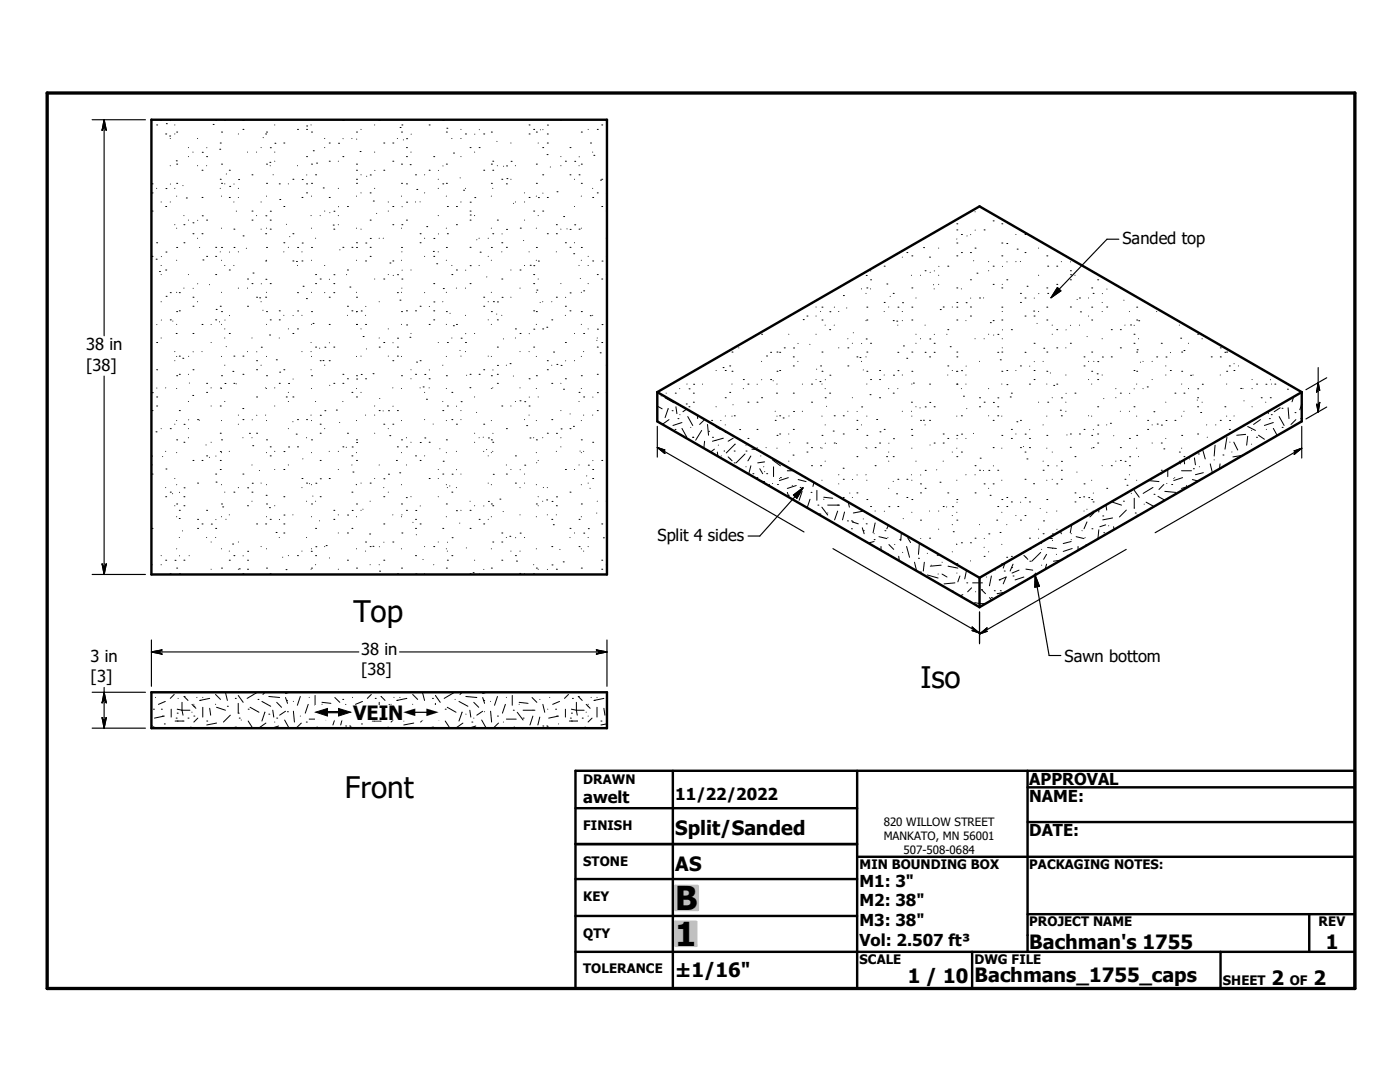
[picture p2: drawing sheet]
<svg xmlns="http://www.w3.org/2000/svg" width="279mm" height="216mm" viewBox="0 0 279 216" stroke-linecap="round" stroke-linejoin="round" font-family="sans-serif">
<defs><g id="words">
<g font-size="6.6">
<text x="134.7" y="181.6">B</text>
<text x="134.7" y="188.7">1</text>
</g>
<g font-size="5.9">
<text x="70.5" y="124.1">Top</text>
<text x="183.7" y="137.3">Iso</text>
<text x="68.8" y="159.3">Front</text>
</g>
<g font-size="3.9">
<text x="70.5" y="143.6">VEIN</text>
<text x="134.7" y="166.7">Split/Sanded</text>
<text x="134.7" y="173.7">AS</text>
<text x="205.4" y="189.4">Bachman's 1755</text>
<text x="264.6" y="189.3">1</text>
<text x="134.7" y="194.9">±1/16&quot;</text>
<text x="181.1" y="196.1">1 / 10</text>
<text x="194.5" y="196">Bachmans_1755_caps</text>
<text x="253.8" y="196.6">2</text>
<text x="262.1" y="196.6">2</text>
</g>
<g font-size="3.3">
<text x="224" y="48.7">Sanded top</text>
<text x="17.2" y="69.9">38 in</text>
<text x="17.2" y="74">[38]</text>
<text x="131.2" y="107.9">Split 4 sides</text>
<text x="72.1" y="130.8">38 in</text>
<text x="212.5" y="132">Sawn bottom</text>
<text x="18.1" y="132.1">3 in</text>
<text x="18.1" y="136.1">[3]</text>
<text x="72.1" y="134.7">[38]</text>
<text x="116.4" y="160.2">awelt</text>
<text x="134.7" y="159.7">11/22/2022</text>
<text x="205.4" y="156.7">APPROVAL</text>
<text x="205.4" y="159.9">NAME:</text>
<text x="205.4" y="166.9">DATE:</text>
<text x="171.5" y="176.9">M1: 3&quot;</text>
<text x="171.5" y="180.8">M2: 38&quot;</text>
<text x="171.5" y="184.8">M3: 38&quot;</text>
<text x="171.5" y="188.7">Vol: 2.507 ft³</text>
</g>
<g font-size="3.1">
<text x="63" y="143.6">#</text>
<text x="80.5" y="143.6">#</text>
</g>
<g font-size="2.6">
<text x="116.4" y="156.4">DRAWN</text>
<text x="116.4" y="165.6">FINISH</text>
<text x="116.4" y="172.8">STONE</text>
<text x="171.5" y="173.4">MIN BOUNDING BOX</text>
<text x="205.4" y="173.4">PACKAGING NOTES:</text>
<text x="116.4" y="179.9">KEY</text>
<text x="205.4" y="184.8">PROJECT NAME</text>
<text x="263.1" y="184.8">REV</text>
<text x="116.4" y="187.1">QTY</text>
<text x="116.4" y="194.2">TOLERANCE</text>
<text x="171.5" y="192.4">SCALE</text>
<text x="194.5" y="192.4">DWG FILE</text>
<text x="244.1" y="196.6">SHEET</text>
<text x="257.4" y="196.6">OF</text>
</g>
<g font-size="2.3">
<text x="176.4" y="164.8">820 WILLOW STREET</text>
<text x="176.4" y="167.6">MANKATO, MN 56001</text>
<text x="180.3" y="170.3">507-508-0684</text>
</g>
</g></defs>
<g fill="none" stroke="#000" stroke-width=".48">
<path d="M30.2 23.9h90.9v90.7h-90.9zM131.2 78.2v5.9l64.3 37.1M131.2 78.2l64.3 37.1M131.2 78.2l64.3-37 64.3 37M259.8 78.2v5.9l-64.3 37.1M259.8 78.2l-64.3 37.1M195.5 115.3v5.9M30.2 138.1h90.9v7.2h-90.9zM114.8 153.8h155.6v43.4h-155.6zM134.3 153.8v43.4M171.1 153.8v43.4M205.1 157.1h65.3"/>
<path d="M205.1 153.8v36.1M114.8 175.4h56.3M114.8 161.3h56.3M114.8 168.4h56.3M171.1 171h99.3M205.1 164h65.3M114.8 182.8h56.3M114.8 189.9h155.6M194 189.9v7.3M205.1 182.4h65.3M243.6 189.9v7.3M261.3 182.4v7.5"/>
</g>
<g fill="none" stroke="#000" stroke-width=".2">
<path d="M30.3 38.5h.1M30.3 36.7h.1M31.3 24.9h.1M31.3 37.6h.1M32.2 24h.1M33.1 26.7h.1M33.1 37.6h.1M33.2 24.7h.1M33.9 27.1h.1M34 27.6h.1M34 33.1h.1M34 24v.1"/>
<path d="M34 36.7h.1M34.9 24.9h.1M34.9 26.7h.1M34.9 37.6h.1M35.2 32.1h.1M35.3 36.6h.1M35.3 32.8h.1M35.3 26.4h.1M35.3 39.1h.1M36.5 37h.1M37.2 39.5h.1M37.6 29.5h.1"/>
<path d="M37.6 31.3h.1M38.5 30.3v.1M39.4 27.6h.1M39.4 33.1h.1M40.3 39.4h.1M40.3 34h.1M40.4 30.4h.1M41.2 31.3h.1M41.2 33.1h.1M41.3 29.5h.1M42.5 24.8h.1M43 24h.1"/>
<path d="M43.9 29.8h.1M44 35.8h.1M44 28.5h.1M44 37.6h.1M44.2 36.6h.1M44.2 32.8h.1M44.2 26.4h.1M44.2 39.1h.1M44.8 36.7h.1M44.8 24h.1M45.2 34.7h.1M45.8 34h.1"/>
<path d="M45.8 39.4h.1M45.8 37.2h.1M46.7 36.7h.1M47.6 39.4h.1M47.6 26.7h.1M47.6 37.6h.1M47.6 35.8h.1M48.5 25.8h.1M48.5 24h.1M49.4 30.3v.1M50.3 34.9h.1M51.2 30.3v.1"/>
<path d="M52.1 29.5h.1M52.5 27.4v.1M53 26.7h.1M53.2 36.6h.1M53.2 32.8h.1M53.2 26.4h.1M53.2 39.1h.1M53.9 32.4h.1M53.9 33.1h.1M54 29.5h.1M54.5 34.9h.1M54.8 24.9h.1"/>
<path d="M54.8 32.2h.1M54.8 30.3v.1M54.9 28.6h.1M55.7 36.7h.1M55.8 39.8h.1M56.6 28.5h.1M57.5 36.7h.1M58.5 35.8h.1M59.4 25.8h.1M59.4 33.1h.1M60.3 39.4h.1M60.3 35.8h.1"/>
<path d="M61.2 31.3h.1M61.2 38.5h.1M61.2 25.8h.1M61.2 36.7h.1M61.2 25.1h.1M61.2 34.9h.1M62.1 24.9h.1M62.2 36.6h.1M62.2 32.8h.1M62.2 26.4h.1M62.2 39.1h.1M62.5 30.1h.1"/>
<path d="M63 34.9h.1M63.2 32.5h.1M64.5 37.5h.1M64.8 29.5h.1M64.8 27.6h.1M65.7 28.5h.1M65.7 39.4h.1M65.7 32.2h.1M67.5 32.2h.1M67.5 37.6h.1M67.6 28.6h.1M68.4 24h.1"/>
<path d="M68.4 31.3h.1M68.5 27.7h.1M70.2 27.6h.1M71.1 35.8h.1M71.1 34h.1M71.1 36.6h.1M71.1 32.8h.1M71.1 26.4h.1M71.1 39.1h.1M71.2 27.7v.1M71.9 30.2h.1M72 34.9h.1"/>
<path d="M72 38.5h.1M72 25.8h.1M73.2 35.2h.1M73.9 38.5h.1M73.9 34.9h.1M74.8 24.9h.1M74.8 30.3v.1M74.8 37.6h.1M74.8 34h.1M75.7 24h.1M76.6 28.5h.1M76.6 34h.1"/>
<path d="M78.4 28.5h.1M78.4 32.2h.1M79.3 27.6h.1M79.8 25.4h.1M80.1 36.6h.1M80.1 32.8h.1M80.1 26.4h.1M80.1 39.1h.1M80.2 24.9h.1M80.5 27.9h.1M81.1 36.7h.1M81.1 31.3h.1"/>
<path d="M81.1 29.5h.1M81.1 27.7h.1M81.9 32.9h.1M82 30.3v.1M82.1 26.8h.1M82.9 34.9h.1M83.2 37.8h.1M84.7 34.9h.1M84.7 38.5h.1M85.6 34h.1M85.6 24.9h.1M86.6 31.3h.1"/>
<path d="M87.5 35.8h.1M87.5 37.6h.1M87.5 34h.1M88.4 36.7h.1M88.4 24h.1M88.4 33.1h.1M89.1 36.6h.1M89.1 32.8h.1M89.1 26.4h.1M89.1 39.1h.1M89.2 25.6h.1M90.2 27.6h.1"/>
<path d="M90.5 30.5h.1M91.8 35.5h.1M92 31.3h.1M92 25.8h.1M92 27.6h.1M92.5 38h.1M92.9 26.7h.1M92.9 37.6h.1M93.8 29.5h.1M94.7 30.3v.1M94.8 39.4h.1M94.8 26.8h.1"/>
<path d="M95.6 29.5h.1M95.6 25.9h.1M96.5 34h.1M96.5 26.7h.1M98.1 36.6h.1M98.1 32.8h.1M98.1 26.4h.1M98.1 39.1h.1M98.3 34h.1M98.3 32.2h.1M98.3 37.6h.1M99.2 28.2h.1"/>
<path d="M99.3 33.1h.1M100.1 35.8h.1M100.5 33.2h.1M101.1 36.7h.1M101.1 33.1h.1M101.2 35.6h.1M102 28.5h.1M102 35.8h.1M102 32.2h.1M102.9 33.1h.1M104.7 38.5h.1M105.6 39.4h.1"/>
<path d="M105.6 26.7h.1M105.6 24.9h.1M106.5 25.8h.1M107 36.6h.1M107 32.8h.1M107 26.4h.1M107 39.1h.1M107.4 28.5h.1M107.4 39.4h.1M107.9 25.9h.1M108.3 34.9h.1M108.3 29.5h.1"/>
<path d="M108.3 38.5h.1M108.3 25.9h.1M109.2 30.8h.1M109.2 28.5h.1M109.2 39.4h.1M109.2 26.7h.1M109.3 25h.1M109.8 33.3h.1M111.2 38.3h.1M111.9 31.3h.1M111.9 24h.1M111.9 33.1h.1"/>
<path d="M112.8 32.2h.1M113.8 29.5h.1M113.8 34.9h.1M114.6 35.8h.1M114.7 32.2h.1M115.6 34.9h.1M115.6 33.1h.1M115.6 31.3h.1M116 36.6h.1M116 32.8h.1M116 26.4h.1M116 39.1h.1"/>
<path d="M117.4 25.8h.1M117.9 28.5h.1M118.3 39.4h.1M118.3 30.3v.1M118.3 37.6h.1M118.5 31h.1M119.2 38.5h.1M119.2 25.8h.1M119.8 35.9h.1M120.1 24.9h.1M120.1 35.8h.1M121 38.5h.1"/>
<path d="M30.3 51.2h.1M30.3 42.1h.1M31.2 51.7h.1M31.3 48.4h.1M31.8 54.2h.1M32.2 54.8h.1M32.2 53h.1M32.2 40.3h.1M32.2 51.2h.1M33.1 53.9h.1M33.1 41.2h.1M33.1 50.3h.1"/>
<path d="M33.1 59.1h.1M34 58.4h.1M34 40.3h.1M34.9 44.8h.1M35.3 49.4h.1M35.3 45.5h.1M35.3 51.9h.1M35.3 58.3h.1M35.8 58.4h.1M36.7 44.8h.1M36.7 48.4h.1M36.7 43h.1"/>
<path d="M36.7 57.5h.1M37.6 54.8h.1M37.6 43.9h.1M38.5 59.3h.1M38.5 46.6h.1M38.5 44.5h.1M38.5 57.5h.1M39.4 47.5v.1M39.5 43.9v.1M39.5 56.6h.1M39.8 49.4h.1M40.3 46.6h.1"/>
<path d="M40.4 43.1h.1M40.5 51.9h.1M41.2 51.2h.1M41.2 43.9h.1M41.8 56.8h.1M43 51.2h.1M43 49.4h.1M43 54.8h.1M44 50.2v.1M44.2 49.4h.1M44.2 45.5h.1M44.2 51.9h.1"/>
<path d="M44.2 58.3h.1M44.9 53h-.1M45.8 53.9h.1M45.8 50.3h.1M46.7 45.7h.1M46.7 40.3h.1M46.7 53h.1M46.7 49.4h.1M47.2 42.1h.1M47.6 57.5h.1M47.6 50.2v.1M48.5 47.1h.1"/>
<path d="M49.2 49.5v.1M49.4 55.7h.1M49.4 57.5h.1M50.3 56.6h.1M50.3 43.9h.1M50.3 42.1h.1M50.5 54.5h.1M51.2 59.3h.1M51.2 43h.1M51.8 59.4h.1M52.1 45.7h.1M52.1 40.3h.1"/>
<path d="M52.1 56.6h.1M53 52.1h.1M53 59.3h.1M53 46.6h.1M53.1 55.7h.1M53.1 43.1h.1M53.2 49.4h.1M53.2 45.5h.1M53.2 51.9h.1M53.2 58.3h.1M53.9 45.7h.1M53.9 56.6h.1"/>
<path d="M53.9 43.9h.1M54 42.1h.1M56.6 48.4h.1M56.6 41.2h.1M56.6 50.2v.1M57.2 44.8h.1M57.5 49.4h.1M57.8 47.2h.1M58.5 46.6h.1M58.5 52.1h.1M59.2 52.2h.1M59.4 58.4h.1"/>
<path d="M59.4 53h.1M59.4 49.4h.1M60.3 52.1h.1M60.3 50.2v.1M60.3 48.5h.1M60.5 57.1h.1M61.2 59.6h.1M62.1 43h.1M62.2 49.4h.1M62.2 45.5h.1M62.2 51.9h.1M62.2 58.3h.1"/>
<path d="M63 56.6h.1M63 54.8h.1M63 47.5v.1M63.9 55.7h.1M63.9 43h.1M64.8 42.1h.1M64.8 58.4h.1M64.8 53h.1M65.7 59.3h.1M65.7 55.7h.1M65.8 42.4h.1M66.5 44.9h.1"/>
<path d="M66.6 58.4h.1M66.6 45.7h.1M66.6 56.6h.1M66.6 54.8h.1M66.6 42.1h.1M67.5 44.8h.1M67.5 43h.1M67.6 41.2v.1M67.8 49.8v.1M68.4 49.4h.1M69.2 54.8h.1M69.3 53.9h.1"/>
<path d="M69.3 41.2h.1M69.8 57.3h.1M70.2 49.4h.1M71.1 48.4h.1M71.1 59.3h.1M71.1 49.4h.1M71.1 45.5h.1M71.1 51.9h.1M71.1 58.3h.1M72 45.7h.1M73 52.1h.1M73 48.5h.1"/>
<path d="M73.9 43.9h.1M73.9 51.2h.1M73.9 49.4h.1M73.9 47.6h.1M74.5 40.1h.1M74.8 55.7h.1M75.2 42.6h.1M75.7 47.5v.1M76.5 47.5v.1M76.6 55.7h.1M77.5 54.8h.1M77.5 42.1h.1"/>
<path d="M77.5 40.3h.1M77.8 52.5h.1M78.4 41.2h.1M78.4 52.1h.1M78.4 44.8h.1M78.5 54.9v.1M79.3 58.4h.1M79.3 54.8h.1M79.8 59.9h.1M80.1 49.4h.1M80.1 45.5h.1M80.1 51.9h.1"/>
<path d="M80.1 58.3h.1M80.2 44.8h.1M80.2 55.7h.1M80.2 50.2v.1M80.2 57.5h.1M80.3 41.2v.1M80.3 53.9h.1M81.1 43.9h.1M81.1 40.3h.1M82 53.9h.1M82.9 40.3h.1M83.8 48.4h.1"/>
<path d="M83.8 46.6h.1M83.8 40.3h.1M84.7 51.2h.1M84.7 58.4h.1M84.8 47.5l-.1 .1M85.2 45.2h.1M86.5 50.2h.1M86.6 56.6h.1M86.6 51.2h.1M86.6 47.6h.1M87.1 52.6h.1M87.5 43h.1"/>
<path d="M87.5 50.2v.1M87.5 46.7h.1M88.5 57.6h.1M89.1 49.4h.1M89.1 45.5h.1M89.1 51.9h.1M89.1 58.3h.1M89.3 41.2h.1M89.3 46.6h.1M90.2 54.8h.1M90.2 53h.1M91.1 53.9h.1"/>
<path d="M91.1 41.2h.1M91.1 44.8h.1M91.1 57.5h.1M92 40.3h.1M92.9 57.5h.1M92.9 53.9h.1M93.8 49.4h.1M93.8 56.6h.1M93.8 43.9h.1M93.8 42.1h.1M93.8 53h.1M93.8 40.3h.1"/>
<path d="M93.8 42.9h.1M94.7 43h.1M95.2 47.8v.1M95.6 47.5v.1M95.6 53h.1M95.8 50.3h.1M96.5 59.3h.1M97.1 55.2v.1M97.4 51.2h.1M97.4 47.5v.1M98.1 49.4h.1M98.1 45.5h.1"/>
<path d="M98.1 51.9h.1M98.1 58.3h.1M98.3 46.6h.1M99.3 43.9h.1M100.1 55.7h.1M100.1 48.4h.1M100.1 50.2v.1M100.2 59.3h.1M100.2 46.7h.1M101.1 49.4h.1M101.1 45.8h.1M102 53.9h.1"/>
<path d="M102 59.3h.1M102.5 40.6h.1M102.9 40.3h.1M103.8 53.9h.1M103.8 57.5h.1M103.8 45.5h.1M104.5 48h.1M104.7 43.9h.1M104.7 53h.1M104.7 40.3h.1M105.6 50.2v.1M105.8 52.9h.1"/>
<path d="M106.5 56.6h.1M106.5 54.8h.1M106.5 42.1h.1M106.5 53h.1M107 49.4h.1M107 45.5h.1M107 51.9h.1M107 58.3h.1M107.1 57.9h.1M107.4 55.7h.1M107.4 43h.1M107.4 52.1h.1"/>
<path d="M108.3 42.1h.1M109.2 46.6h.1M111 59.3h.1M111 46.6h.1M111 44.8h.1M111 50.2v.1M111.9 45.7h.1M111.9 56.6h.1M112.5 43.2h.1M112.8 48.4h.1M112.9 59.3h.1M113.1 45.7h.1"/>
<path d="M113.8 49.4h.1M113.8 58.4h.1M113.8 45.8h.1M114.5 50.6h.1M114.6 41.2h.1M114.6 48.4h.1M114.7 44.9h.1M115.6 45.7h.1M115.6 53h.1M115.8 55.5v.1M116 49.4h.1M116 45.5h.1"/>
<path d="M116 51.9h.1M116 58.3h.1M116.5 58h.1M117.4 56.6h.1M117.4 51.2h.1M117.4 53h.1M118.3 52.1h.1M119.2 54.8h.1M120.1 55.7h.1M120.1 41.2h.1M120.1 52.1h.1M121 54.8h.1"/>
<path d="M121 42.1h.1M121 47.5v.1M121 51.2h.1M168.3 59h.1M170.1 55.8h.1M171.9 57.6v.1M172.8 58.5h.1M172.9 55h.1M173 57.5h.1M173.7 55.8h.1M173.7 57.6v.1M173.8 54.1h.1"/>
<path d="M176.5 53.1h.1M177 56.7h.1M177.7 59.1v.1M178.3 58.5h.1M180.1 51.3h.1M181 50.4h.1M181.9 54.9h.1M182 57.5h.1M182 51.1h.1M182.8 59.5h.1M183.7 54.9h.1M184.3 49.4h.1"/>
<path d="M184.6 54h.1M185.5 51.3h.1M185.6 54.3v.1M186.3 56.8h.1M186.4 57.6v.1M186.5 54.1h.1M187.3 49.5h.1M187.3 56.7h.1M187.3 54.9h.1M187.4 53.1v.1M189.2 53.1h.1M191 45.9h.1"/>
<path d="M191 57.5h.1M191 51.1h.1M191 48.5h.1M191 44.7h.1M191 47.7h.1M191.9 46.8h.1M191.9 50.4h.1M191.9 57.6v.1M193 47.1h.1M193.7 55.8h.1M193.7 50.4h.1M193.7 59.5h.1"/>
<path d="M193.7 46.8h.1M194.3 52h.1M194.6 49.5h.1M194.6 42.2v.1M194.6 45.9h.1M195 54.5h.1M195.5 59.5h.1M196.3 59.4v.1M196.4 45.9h.1M197.3 54h.1M197.3 52.2h.1M198.2 53.1h.1"/>
<path d="M198.2 56.7h.1M198.2 44.1h.1M199.9 57.5h.1M199.9 51.1h.1M199.9 48.5h.1M199.9 44.7h.1M200 56.7h.1M200.1 53.1v.1M200.9 48.6h.1M200.9 55.8h.1M201 52.2h.1M201.7 44.8h.1"/>
<path d="M202.7 46.8h.1M202.8 52.2h-.1M203 49.7h.1M203.6 58.5h.1M203.6 52.2h.1M204.6 59.5h.1M204.6 46.8h.1M204.6 50.4h.1M205 57.1h.1M206.4 59.5h.1M207.3 49.5h.1M207.3 54.9h.1"/>
<path d="M207.3 58.6h.1M208.2 48.6h.1M208.9 57.5h.1M208.9 51.1h.1M209.1 53.1h.1M209.1 58.5h.1M210.9 53.1h.1M210.9 56.7h.1M211.8 52.2h.1M213.6 55.8h.1M213.6 54h.1M213.6 54.8h.1"/>
<path d="M213.6 52.2h.1M214.5 54.9h.1M215 59.7v.1M215.4 59.5h.1M217.2 59.5h.1M217.9 57.5h.1M218.1 58.5h.1M219.1 55.8h.1M220 58.6h.1M220.9 57.7h.1M223.6 57.4h.1M224.3 59.9h.1"/>
<path d="M30.4 78.3h.1M31.3 73.8h.1M31.3 68.3h.1M31.3 79.2h.1M31.3 64.8h.1M31.3 77.4h.1M32.2 60.2h.1M32.2 67.4v.1M32.2 63.9h.1M33.1 77.4h.1M34 63.8h.1M34.5 64.1h.1"/>
<path d="M34.9 72h.1M34.9 70.1v.1M35.2 66.5h.1M35.3 75h.1M35.3 62.2h.1M35.3 64.7h.1M35.3 71.1h.1M35.3 77.5h.1M35.8 71.1h.1M35.8 74.7h.1M35.8 62h.1M36.5 71.5h.1"/>
<path d="M37.6 74.7h.1M37.6 71.1h.1M37.8 76.4h.1M38.5 78.9h.1M38.5 66.5h.1M38.5 73.8h.1M38.5 61.1h.1M38.5 70.2h.1M39.4 60.2h.1M40.3 64.7h.1M40.3 70.1v.1M41.2 78.3h.1"/>
<path d="M41.2 76.5h.1M42.1 64.7h.1M42.1 68.3h.1M42.1 77.4h.1M43 63.8h.1M43.1 61.7h.1M43.8 64.2h.1M44 61.1h.1M44 77.4h.1M44.2 75h.1M44.2 62.2h.1M44.2 64.7h.1"/>
<path d="M44.2 71.1h.1M44.2 77.5h.1M44.8 65.6h.1M44.9 72.9h-.1M44.9 67.4l-.1 .1M44.9 76.5h.1M44.9 63.9h.1M45.2 69.2h.1M45.8 66.5h.1M45.8 63h.1M46.5 74.1h.1M46.7 71.1h.1"/>
<path d="M46.7 76.5h.1M47.1 76.6h.1M48.5 71.1h.1M48.5 74.7h.1M49.4 61.1h.1M49.4 70.1v.1M50.3 67.4v.1M51.2 79.2h.1M51.2 73.8h.1M51.2 72h.1M51.2 70.2h.1M52.1 72.9h.1"/>
<path d="M52.1 60.2h.1M52.1 69.3h.1M52.5 61.9h.1M53 77.4h.1M53.2 75h.1M53.2 62.2h.1M53.2 64.7h.1M53.2 71.1h.1M53.2 77.5h.1M53.8 66.8h.1M53.9 63.8h.1M54.8 77.4h.1"/>
<path d="M55.1 71.8h.1M55.7 76.5h.1M55.7 63.8h.1M55.7 62h.1M55.7 67.4v.1M55.8 74.3h.1M56.6 73.8h.1M56.6 62.9h.1M57.1 79.2h.1M57.5 65.6h.1M57.5 78.3h.1M57.6 76.5h.1"/>
<path d="M58.5 79.2h.1M58.5 66.5h.1M58.5 75.6h.1M58.5 63h.1M59.4 65.6h.1M59.4 62.1h.1M60.3 62.9h.1M60.3 70.1v.1M62.1 73.8h.1M62.1 68.3h.1M62.1 70.1v.1M62.2 75h.1"/>
<path d="M62.2 62.2h.1M62.2 64.7h.1M62.2 71.1h.1M62.2 77.5h.1M62.5 64.5h.1M63 69.3h.1M63.8 69.5h.1M63.9 72h.1M64.5 72h.1M64.8 72.9h.1M64.8 69.3h.1M65.7 64.7h.1"/>
<path d="M65.7 72h.1M65.7 68.4h.1M65.8 76.9h.1M66.6 76.5h.1M66.6 69.3h.1M68.4 76.5h.1M68.4 74.7h.1M69.3 75.6h.1M69.3 61.1h.1M69.3 62.9h.1M70.2 62h.1M70.2 78.3h.1"/>
<path d="M71.1 79.2h.1M71.1 64.7h.1M71.1 75h.1M71.1 62.2h.1M71.1 71.1h.1M71.1 77.5h.1M71.2 75.6h.1M72 65.6h.1M72 71.1h.1M72 78.3h.1M72.1 74.7h.1M72.1 62.1h.1"/>
<path d="M72.5 67.2h.1M73 64.7h.1M73 75.6h.1M73 62.9h.1M73 61.1v.1M73.1 69.6h.1M74.5 74.6h.1M75.7 69.3h.1M75.7 60.2h.1M75.7 67.4v.1M75.8 79.5h.1M76.6 68.3h.1"/>
<path d="M77.5 65.6h.1M77.5 71.1h.1M78.4 72h.1M78.4 77.4h.1M78.4 68.4h.1M79.3 71.1h.1M79.3 69.3h.1M79.3 67.5h.1M80.1 75h.1M80.1 62.2h.1M80.1 64.7h.1M80.1 71.1h.1"/>
<path d="M80.1 77.5h.1M81.1 62h.1M81.1 64.8h.1M81.8 67.3h.1M82 75.6h.1M82 66.5h.1M82 73.8h.1M82.9 74.7h.1M82.9 62h.1M83.1 72.3h.1M83.8 61.1h.1M83.8 72h.1"/>
<path d="M83.8 77.4h.1M84.5 77.2h.1M84.7 78.3h.1M84.8 74.7h.1M85.1 79.7h.1M85.6 64.7h.1M85.6 75.6h.1M85.6 77.4h.1M85.7 73.8h.1M85.7 61.1v.1M86.6 63.8h.1M86.6 62h.1"/>
<path d="M86.6 60.2h.1M87.5 68.3h.1M88.4 60.2h.1M88.4 72.9h.1M89.1 75h.1M89.1 62.2h.1M89.1 64.7h.1M89.1 71.1h.1M89.1 77.5h.1M89.3 68.3h.1M89.8 62.5h.1M90.2 78.3h.1"/>
<path d="M90.2 67.4v.1M90.5 65h.1M91.1 64.7h.1M91.8 69.9h.1M92 71.1h.1M92 67.5h.1M92.9 68.3h.1M92.9 62.9h.1M92.9 70.1v.1M92.9 66.6h.1M93.1 74.9h.1M93.8 77.4h.1"/>
<path d="M93.8 74.7h.1M94.7 66.5h.1M94.7 79.2h.1M95.6 74.7h.1M96.5 73.8h.1M96.5 61.1h.1M97.4 71.1h.1M97.4 63.8h.1M97.4 60.2h.1M98.1 75h.1M98.1 62.2h.1M98.1 64.7h.1"/>
<path d="M98.1 71.1h.1M98.1 77.5h.1M98.3 77.4h.1M98.4 73.8h.1M98.5 60.2h.1M99.1 62.7h.1M99.3 69.3h.1M99.3 76.5h.1M99.3 63.8h.1M99.3 74.7h.1M99.3 72.9h.1M99.3 60.2h.1"/>
<path d="M100.1 62.9h.1M100.5 67.6h.1M101.1 72.9h.1M101.8 72.6h.1M102.5 75h.1M102.9 65.6h.1M102.9 67.4v.1M103.8 66.5h.1M103.8 80h.1M103.8 70.1v.1M103.8 77.4h.1M105.6 75.6h.1"/>
<path d="M105.6 70.1v.1M105.6 79.2h.1M105.6 66.6h.1M106.5 62h.1M106.5 69.3h.1M106.5 65.7h.1M107 75h.1M107 62.2h.1M107 64.7h.1M107 71.1h.1M107 77.5h.1M107.4 79.2h.1"/>
<path d="M107.8 60.3v.1M108.3 65.6h.1M108.3 60.2h.1M109.1 65.3h.1M109.2 73.8h.1M109.2 72h.1M110.1 76.5h.1M110.1 63.8h.1M110.1 60.2h.1M110.1 72.9h.1M110.5 70.2h.1M111.1 72.7h.1"/>
<path d="M111.9 76.5h.1M112 72.9h.1M112.5 77.7h.1M112.8 68.3h.1M112.8 75.6h.1M112.8 61.1h.1M112.8 62.9h.1M112.9 72h.1M113.8 62h.1M114.6 72h.1M114.6 66.5h.1M115.6 78.3h.1"/>
<path d="M116 75h.1M116 62.2h.1M116 64.7h.1M116 71.1h.1M116 77.5h.1M116.5 79.2h.1M116.5 66.5h.1M116.5 70.1v.1M117.4 65.6h.1M117.8 63h.1M118.3 62.9h.1M118.3 79.2h.1"/>
<path d="M119.1 67.9h.1M119.2 74.7h.1M119.2 69.3h.1M119.2 67.4v.1M119.2 78.3h.1M119.2 65.7h.1M119.8 70.4h.1M120.1 68.3h.1M120.1 64.8h.1M121 78.3h.1M121 72.9h.1M121.1 75.3v.1"/>
<path d="M131.9 79h.1M132.7 79.4l1.8 1M132.9 78.4h.1M134.8 78.4h.1M135.7 77.5v.1M137.1 76.6h.1M137.5 77.6h.1M138.4 78.4h.1M138.4 76.7h.1M140.2 76.6h.1M142.9 73.9h.1M144.3 73.3h.1"/>
<path d="M144.7 79.4h.1M144.7 73.9h.1M145.6 73h.1M145.6 78.3h.1M146.1 74.1h.1M146.1 70.2h.1M146.1 76.6h.1M147.4 69.4h.1M148.3 75.7h.1M148.3 77.5v.1M149.3 76.6h.1M151.1 76.7h.1"/>
<path d="M152 79.4h.1M152 66.7h.1M152 72.1h.1M152 75.8h.1M152.9 65.8h.1M153 71h.1M153.8 70.3h.1M153.8 75.7h.1M154.3 76h.1M155 78.4h.1M155.1 74.1h.1M155.1 70.2h.1"/>
<path d="M155.1 76.6h.1M155.6 70.3h.1M155.6 73.9h.1M156.5 69.4h.1M157.4 66.7h.1M158.3 78.4h.1M158.3 73h.1M158.3 71.2h.1M158.4 69.4h.1M159.2 72.1h.1M159.3 68.5h.1M160.1 76.6h.1"/>
<path d="M160.3 63.8h.1M161 63.1h.1M161.6 68.7h.1M162 76.6h.1M162.8 66.7h.1M162.8 61.3h.1M162.8 75.7h.1M162.8 63.1h.1M163 73.7h.1M163.6 76.1h.1M163.8 73h.1M163.8 62.2h.1"/>
<path d="M164 74.1h.1M164 70.2h.1M164 63.9h.1M164 61.3h.1M164 76.6h.1M164.7 79.4h.1M164.7 64.9h.1M164.7 77.5v.1M164.7 75.8h.1M165.6 78.4h.1M165.6 65.8h.1M165.6 74.9h.1"/>
<path d="M165.6 62.2h.1M166.5 64.9h.1M166.5 61.3h.1M167.4 69.4h.1M167.4 62.2h.1M169 61.4v.1M169.2 69.4h.1M169.2 73h.1M169.2 67.6h.1M170.1 79.4h.1M170.1 68.5h.1M170.3 66.4h.1"/>
<path d="M171 71.2h.1M171.6 71.3h.1M171.9 72.1h.1M172 68.5h.1M172.3 73.8h.1M172.8 64h.1M172.8 71.2h.1M172.9 67.6h.1M173 74.1h.1M173 70.2h.1M173 63.9h.1M173 61.3h.1"/>
<path d="M173 76.6h.1M173.6 78.8h.1M173.7 75.7h.1M173.7 68.5h.1M175.5 75.7h.1M175.5 73.9h.1M175.5 79.4h.1M176.5 60.3h.1M176.5 62.2h.1M176.5 74.8h.1M177.3 61.3h.1M177.4 77.5l-.1 .1"/>
<path d="M178.3 78.4h.1M178.3 64h.1M178.3 74.9h.1M179 64.1h.1M179.2 70.3h.1M179.2 64.9h.1M179.2 77.5v.1M179.2 74h.1M179.2 61.3h.1M180.1 64h.1M180.1 74.8h.1M180.1 62.2h.1"/>
<path d="M180.1 60.4h.1M180.3 69h.1M181 71.5h.1M182 74.1h.1M182 70.2h.1M182 63.9h.1M182 61.3h.1M182 76.6h.1M182.3 76.4h.1M182.8 66.7h.1M182.8 68.5h.1M183.7 67.6h.1"/>
<path d="M184.6 70.3h.1M184.6 64.9h.1M185.5 76.6h.1M185.5 71.2h.1M185.6 67.6h.1M186.4 70.3h.1M186.4 68.5h.1M186.5 66.7h.1M187.6 61.8h.1M188.2 61.3h.1M189 66.7h.1M189.2 73h.1"/>
<path d="M189.2 65.8h.1M189.2 74.8h.1M189.6 69.2h.1M190 73.9h.1M190 61.3h.1M191 60.3h.1M191 71.2h.1M191 76.6h.1M191 74.1h.1M191 70.2h.1M191 63.9h.1M191 61.3h.1"/>
<path d="M191.9 77.5v.1M191.9 74h.1M192.3 79.1h.1M192.8 76.6h.1M192.8 64h.1M192.8 74.8h.1M192.8 60.4h.1M192.8 73v.1M193.7 63.1h.1M193.7 61.3h.1M194.6 67.6h.1M195.5 79.4h.1"/>
<path d="M195.5 72.1h.1M196.4 67.6h.1M197.3 66.7h.1M197.3 77.5v.1M197.6 64.4h.1M198.2 64h.1M198.3 66.8v.1M199.1 70.3h.1M199.1 79.4h.1M199.1 66.7h.1M199.6 71.8h.1M199.9 74.1h.1"/>
<path d="M199.9 70.2h.1M199.9 63.9h.1M199.9 61.3h.1M199.9 76.6h.1M200 69.4h.1M200 62.2h.1M200 67.6h.1M200.1 65.8h.1M200.9 73.9h.1M201 76.7h.1M201.6 79.2h.1M201.8 78.4h.1"/>
<path d="M201.8 65.8h.1M202.7 73.9h.1M203.6 73h.1M203.6 60.3h.1M204.6 70.3h.1M204.6 63.1h.1M205.5 76.6h.1M205.5 73v.1M206.3 62.1h.1M206.4 68.5h.1M206.4 75.7h.1M206.4 63.1h.1"/>
<path d="M206.4 73.9h.1M206.4 72.2h.1M207 64.5h.1M207.3 62.2h.1M208.2 72.1h.1M208.3 69.5h.1M208.9 74.1h.1M208.9 70.2h.1M208.9 63.9h.1M208.9 61.3h.1M208.9 76.6h.1M209.6 74.4h.1"/>
<path d="M210 79.4h.1M210 66.7h.1M210 64.9h.1M210.3 76.9h.1M210.9 65.8h.1M210.9 76.6h.1M210.9 69.4h.1M211.8 79.4h.1M212.7 69.4h.1M212.7 74.8h.1M212.8 65.8h.1M212.8 78.5h.1"/>
<path d="M213.6 61.3h.1M213.6 68.5h.1M213.6 64.9h.1M214.5 78.4h.1M215.4 64.9h.1M215.6 62.2h.1M216.3 73h.1M216.3 71.2h.1M217 67.2h.1M217.2 75.7h.1M217.2 63.1h.1M217.3 72.1h-.1"/>
<path d="M217.9 74.1h.1M217.9 70.2h.1M217.9 63.9h.1M217.9 61.3h.1M217.9 76.6h.1M218.3 72.1h.1M219 74.6h.1M219.1 75.7h.1M219.1 72.2h.1M220 60.3h.1M220 67.6h.1M220 74.8h.1"/>
<path d="M220 62.2h.1M220 71.2h.1M220.3 79.5h.1M220.9 61.3h.1M221.8 65.8h.1M221.8 71.2h.1M222.7 79.4h.1M222.7 77.5v.1M223.6 78.4h.1M223.6 65.8h.1M223.6 69.4h.1M224.5 64.9h.1"/>
<path d="M225.4 62.2h.1M225.4 78.5h.1M225.6 64.8h.1M226.3 73.9h.1M226.3 68.5h.1M226.3 66.7h.1M226.3 77.6h.1M226.3 64.9h.1M226.8 74.1h.1M226.8 70.2h.1M226.8 63.9h.1M226.8 61.3h.1"/>
<path d="M226.8 76.6h.1M226.9 69.8h.1M227.2 67.6h.1M227.3 64h.1M227.6 72.3h.1M228.1 72.1h.1M228.1 77.5v.1M229 77.2h.1M229.9 75.7h.1M230 72.1h-.1M230.8 71.2h.1M230.8 62.2h.1"/>
<path d="M231.8 68.5h.1M232.6 73h.1M232.7 74.8h-.1M232.7 71.2h.1M233.6 73.9h.1M233.6 70.4h.1M234.5 78.4h.1M235.4 64.9h.1M235.6 67.5h.1M235.8 74.1h.1M235.8 70.2h.1M235.8 76.6h.1"/>
<path d="M236.3 78.4h.1M236.3 69.9h.1M237.2 68.5h.1M237.2 77.5v.1M237.6 74.9h.1M238.1 74.8h.1M238.9 79.8h.1M239 79.4h.1M239 66.7h.1M239 77.6h.1M239.9 67.6h.1M239.9 76.7h.1"/>
<path d="M241.7 71.2h.1M243.5 71.2h.1M243.5 69.4h.1M243.5 74.8h.1M244.4 70.3h.1M244.8 74.1h.1M244.8 70.2h.1M244.8 76.6h.1M245.3 73h.1M246.3 73.9h.1M246.3 72.6h.1M247.1 73h.1"/>
<path d="M247.6 77.5h.1M248.1 77.5v.1M248.3 80h.1M249.9 75.7h.1M249.9 77.5v.1M250.8 76.6h.1M251.7 79.4h.1M252.6 76.7h.1M253.5 79.4h.1M253.6 75.8h-.1M253.8 76.6h.1M254.4 76.6h.1"/>
<path d="M256.9 77.7h.1M258.2 79.2l-.3 1M30.3 94.6h.1M30.3 81.9h.1M30.3 92.8h.1M30.4 91h.1M31.1 86.2h.1M31.3 81h.1M32.2 85.5h.1M32.5 91.1h.1M33.1 99.1h.1M33.1 90.1h.1"/>
<path d="M33.1 97.3h.1M33.1 93.6h.1M34 98.2h.1M34 85.5h.1M34.4 98.5h.1M34.9 95.5h.1M34.9 84.6h.1M35.3 87.8h.1M35.3 83.9h.1M35.3 90.3h.1M35.3 96.7h.1M35.8 81.9h.1"/>
<path d="M35.8 98.2v.1M36.7 88.2h.1M36.7 99.1h.1M36.7 97.3h.1M36.7 84.7h.1M37.6 85.5h.1M37.6 80.1h.1M37.6 87.3v.1M37.6 83.8h.1M38.5 91.9h.1M39.4 96.4h.1M39.4 83.7h.1"/>
<path d="M39.8 83.8v.1M40.3 91.9h.1M41.1 88.8h.1M41.2 91h.1M41.8 91.2v.1M42.1 88.2h.1M42.1 81h.1M43 94.6h.1M43.1 91h.1M43.1 96.2h.1M44 86.4h.1M44 93.7h.1"/>
<path d="M44 81h.1M44 91.9h.1M44 90.1h.1M44.2 87.8h.1M44.2 83.9h.1M44.2 90.3h.1M44.2 96.7h.1M44.8 98.2h.1M44.9 80.1h-.1M45.8 90.1h.1M46.7 98.2h.1M47.6 84.6h.1"/>
<path d="M47.6 97.3h.1M47.6 82.8h.1M48.5 81.5h.1M48.5 83.7h.1M48.5 94.6h.1M48.5 87.3v.1M49.4 97.3h.1M49.8 86.5h.1M50.3 98.2h.1M50.3 87.3v.1M50.3 92.8h.1M50.3 96.4h.1"/>
<path d="M50.3 83.8h.1M50.4 88.9h.1M51.2 86.4h.1M51.2 82.9h.1M51.8 93.9h.1M52.1 96.4h.1M53 82.8h.1M53.1 98.8h.1M53.2 87.8h.1M53.2 83.9h.1M53.2 90.3h.1M53.2 96.7h.1"/>
<path d="M53.9 91h.1M53.9 89.2h.1M54.8 93.7h.1M54.8 81h.1M54.8 90.1h.1M56.6 99.1h.1M56.6 93.7h.1M56.7 90.1h.1M57.5 85.5h.1M57.6 92.8h-.1M57.6 80.1h-.1M57.6 89.2h.1"/>
<path d="M58.5 84.1v.1M59.1 86.6h.1M59.4 83.7h.1M59.4 89.2h.1M60.3 95.5h.1M60.3 97.3h.1M60.4 91.6h.1M61.2 96.4h.1M61.2 83.7h.1M61.2 87.3v.1M61.8 96.5h.1M62.1 82.8h.1"/>
<path d="M62.2 87.8h.1M62.2 83.9h.1M62.2 90.3h.1M62.2 96.7h.1M62.4 99h.1M63 80.1h.1M63 96.4h.1M63.9 91.9h.1M63.9 99.1h.1M63.9 86.4h.1M63.9 84.6h.1M63.9 95.5h.1"/>
<path d="M63.9 82.9h.1M64.8 85.5h.1M64.8 82h.1M65.7 95.5h.1M65.7 90.1h.1M67.1 81.8h.1M67.5 93.7h.1M67.5 90.1h.1M67.8 84.3h.1M68.4 89.2h.1M68.4 80.1h.1M69.1 89.2v.1"/>
<path d="M69.3 86.4h.1M70.2 98.2h.1M70.2 91h.1M70.2 92.8h.1M70.3 89.2h.1M70.4 94.2h.1M71.1 96.7h.1M71.1 91.9h.1M71.1 87.8h.1M71.1 83.9h.1M71.1 90.3h.1M71.2 88.3h.1"/>
<path d="M72 96.4h.1M73 82.8h.1M73.9 96.4h.1M74.8 95.5h.1M74.8 81h.1M74.8 86.4h.1M74.8 82.8h.1M75.7 81.9h.1M75.7 92.8h.1M76.5 82h.1M76.6 99.1h.1M76.6 84.6h.1"/>
<path d="M76.6 97.3h.1M76.6 95.5h.1M77.5 98.2h.1M77.5 85.5h.1M77.5 94.6h.1M77.5 82h.1M77.8 86.9h.1M78.4 84.6h.1M78.4 81v.1M79.1 91.9h.1M79.3 89.2h.1M79.3 81.9h.1"/>
<path d="M79.8 94.3h.1M80.1 87.8h.1M80.1 83.9h.1M80.1 90.3h.1M80.1 96.7h.1M81.1 99.3h.1M81.1 89.2h.1M81.1 87.3v.1M81.1 92.8h.1M82 88.2h.1M82 99.1h.1M82.9 91h.1"/>
<path d="M83.8 91.9h.1M83.9 88.3h.1M84.7 83.7h.1M84.7 91h.1M84.8 87.4h.1M85.6 95.5h.1M85.6 88.2h.1M86.4 84.6h.1M87.5 93.7h.1M87.5 95.5h.1M87.5 99.1h.1M87.8 89.5v.1"/>
<path d="M88.4 94.6h.1M88.4 81.9h.1M88.4 80.1h.1M88.4 92h.1M89.1 87.8h.1M89.1 83.9h.1M89.1 90.3h.1M89.1 96.7h.1M89.3 81h.1M89.3 97.3h.1M89.8 97h.1M90.2 98.2h.1"/>
<path d="M90.2 83.7h.1M90.2 94.6h.1M91.1 84.6h.1M91.1 90.1h.1M91.1 97.3h.1M91.1 81v.1M91.1 93.7h.1M92 81.9h.1M92 83.7h.1M92 94.6h.1M92 80.2h.1M94.7 88.2h.1"/>
<path d="M94.7 86.4h.1M95.1 82.3h.1M95.6 87.3v.1M96.4 87.2h.1M96.5 84.6h.1M96.5 90.1h.1M97.1 89.7h.1M97.4 96.4h.1M97.4 91h.1M97.5 87.4h.1M98.1 87.8h.1M98.1 83.9h.1"/>
<path d="M98.1 90.3h.1M98.1 96.7h.1M98.3 88.2h.1M98.3 90.1h.1M98.4 86.5h.1M98.4 94.6h.1M99.8 99.6h.1M100.1 81h.1M101.1 94.6h.1M101.1 85.5h.1M101.1 92.8h.1M102 93.7h.1"/>
<path d="M102 81h.1M102.9 91h.1M102.9 96.4h.1M102.9 80.1h.1M103.8 97.3h.1M103.8 93.7h.1M104.7 96.4h.1M104.7 83.7h.1M104.7 94.6h.1M104.7 92.8h.1M104.7 80.2h.1M105.1 84.9h.1"/>
<path d="M105.6 81h.1M105.6 82.8h.1M105.8 87.4h.1M106.5 87.3v.1M107 87.8h.1M107 83.9h.1M107 90.3h.1M107 96.7h.1M107.1 92.3h.1M107.4 99.1h.1M107.4 91.9h.1M108.3 87.3v.1"/>
<path d="M108.4 97.3h.1M109.1 99.8h.1M109.2 86.4h.1M109.2 97.3h.1M110.1 83.7h.1M111 90.1h.1M111.1 99.1h.1M111.1 86.5h.1M111.9 81.9h.1M111.9 89.2h.1M111.9 87.3v.1M112 85.6h.1"/>
<path d="M112.8 93.7h.1M113.8 98.2h.1M113.8 85.5h.1M113.8 82.6h.1M114.4 85.1h.1M114.6 93.7h.1M115.6 80.1h.1M115.6 92.8h.1M115.8 90h.1M116 87.8h.1M116 83.9h.1M116 90.3h.1"/>
<path d="M116 96.7h.1M116.5 82.8h.1M116.5 90.1h.1M117.1 95h.1M117.4 96.4h.1M117.4 92.8h.1M117.7 97.4h.1M118.3 88.2h.1M118.3 95.5h.1M118.3 93.7h.1M118.3 82.8h.1M118.3 91.9h.1"/>
<path d="M119.2 81.9h.1M120.1 91.9h.1M131.2 81l.9 .6M133.3 81.5l-.6 1.8M133.5 83.7l-1.3 1M134.1 82h.1M134.7 85.7h.1M134.9 81.2l.2 1.3M135.3 83.5h.1M135.7 82.7h.1M136.1 84.3l-1.8 .6M136.1 85.5l1 1.8"/>
<path d="M137 80.6h.1M137.1 81.6l-.8 .6M137.3 83.1l1 1.8M137.5 81.2h.1M137.8 85.3h.1M138.3 87.3h.1M138.4 80.3h.1M139.2 82.8v.7M140 85.9l-1.2 1.9M140.6 88l-.1 1.4M140.6 83.7l-1 1M141.2 84.7l.2 2.2"/>
<path d="M141.4 86.1h.1M142 83.9h.1M142.2 87.3h.1M142.6 89.6l-.8 .6M142.7 87.9h.1M142.8 85.1l.9 .6M142.9 81.2h.1M143.2 90.2l.1 .9M143.4 88.8h.1M143.8 83.9h.1M143.9 91h.1M144.4 87.4l-2.2 .6"/>
<path d="M144.5 90h.1M144.7 86.3h.1M144.7 84.8h.1M144.8 83h.1M145.3 91.2l.8 .8M146.1 83h.1M146.3 80.8h.1M146.3 87.4l-1 .6M146.5 90h.1M146.5 92.4h.1M146.5 83h.1M146.7 88.6l-1.8 1.8"/>
<path d="M147.6 85.7h.1M148.7 90.6l-1.8 1.8M148.9 90h.1M148.9 88.8h.1M148.9 93.1h.1M149.3 87.5h.1M149.3 80.3h.1M149.8 92.9l-.4 1.7M149.8 91l-.5 1M150.1 89.6l1 .1M150.3 94.5h.1M151 95.3h.1"/>
<path d="M151 89.8h.1M151.1 85.7h.1M151.1 80.3h.1M151.1 89.3h.1M151.6 93.5l.6 1M151.8 91h.1M151.9 96l.7 .1M152.4 93.1h.1M152.6 94.1h.1M152.6 92.2l-1.4 .2M152.9 89.3h.1M153 94.5h.1"/>
<path d="M153.6 96.7l-.2 .2M154.2 96.5h.1M154.2 91.8l1.6 1.1M154.4 93.1v2M154.7 83.9h.1M154.7 82.1h.1M155.1 86.9h.1M155.1 83h.1M155.1 89.4h.1M155.2 96.7h.1M155.6 95.5h-.1M155.6 83h.1"/>
<path d="M155.6 86.6h.1M155.7 98.2l.3 .1M155.8 95.3h.1M156.3 83.4h.1M157.1 93.9h1.3M157.1 98.3l.4 .9M157.3 98.8h.1M157.3 95.3l-1.8 .6M157.4 86.6h.1M157.4 92h.1M157.5 83h.1M157.6 88.3h.1"/>
<path d="M158.1 96.9h.1M158.3 90.8h.1M158.3 85.7h.1M158.4 82.1h.1M158.7 99h.1M158.9 96.9l-1.8 .6M159.3 95.7l1.6 .4M159.7 97.3h.1M160.1 98l-.6 1.8M160.2 82.1h-.1M161 90.2h.1M161 88.4h.1"/>
<path d="M161.4 95.9h.1M161.7 99.6l-.6 1.7M161.9 98.3h.1M162 89.3h.1M162 92.9h.1M162 80.3h.1M162.4 96.2l-.2 .9M163 97.8v2M163.8 92.9h.1M163.8 89.3h.1M164 86.9h.1M164 83h.1"/>
<path d="M164 89.4h.1M164 95.8h.1M164.4 99.6h.1M164.4 99.2l1.8 .2M164.7 84.8h.1M164.7 92h.1M164.7 88.4v.1M165 81.1h.1M166.3 86h.1M166.5 83h.1M166.5 88.4h.1M166.9 88.5h.1"/>
<path d="M167.4 96.6h.1M167.4 94.7h.1M168.3 93.4h.1M168.3 95.6h.1M168.3 83h.1M168.3 99.3h.1M168.3 86.6h.1M169.2 82.1h.1M169.6 98.4h.1M170.1 99.3h.1M170.1 95.7h.1M171 91.1h.1"/>
<path d="M171 98.4h.1M171 85.7h.1M171 83.9h.1M171 94.8h.1M171 82.1h.1M171.9 84.8h.1M172 81.2h.1M172.8 89.3h.1M172.8 94.7h.1M173 99.7h.1M173 86.9h.1M173 83h.1"/>
<path d="M173 89.4h.1M173 95.8h.1M174.7 89.3h.1M174.7 92.9h.1M175 83.7h.1M175.5 88.4h.1M175.6 86.2h.1M176.5 85.7h.1M176.9 91.1h.1M177.3 90.2h.1M177.3 97.4h.1M177.4 92h-.1"/>
<path d="M177.4 88.4v.1M178.3 91.1h.1M178.3 96v.1M178.3 87.5h.1M178.9 98.5h.1M179.2 95.6h.1M180.1 82.1h.1M181 95.6h.1M181 99.3h.1M181.9 80.3h.1M181.9 85.7h.1M181.9 82.1h.1"/>
<path d="M181.9 94.7h.1M182 99.7h.1M182 86.9h.1M182 83h.1M182 89.4h.1M182 95.8h.1M182.8 81.2h.1M182.8 92h.1M183.6 81.4h.1M183.7 98.4h.1M183.7 96.6h.1M183.7 83.9h.1"/>
<path d="M183.7 94.8h.1M184.3 83.9h.1M184.6 97.4h.1M184.6 84.8h.1M184.6 93.9h.1M184.6 81.2h.1M185.5 83.9h.1M185.6 80.3h.1M185.6 88.8h.1M186.4 88.4h.1M186.4 81.2h.1M186.9 93.7v.1"/>
<path d="M187.6 96.2h.1M188.2 88.4h.1M188.2 86.6h.1M188.2 92h.1M189.2 87.5h.1M189.2 98.4h.1M190 90.2h.1M191 91.1h.1M191 99.7h.1M191 86.9h.1M191 83h.1M191 89.4h.1"/>
<path d="M191 95.8h.1M191 87.5h.1M191.9 83h.1M191.9 90.2h.1M191.9 86.6h.1M192.8 87.5h.1M192.8 94.7h.1M192.9 81.5h.1M194.3 86.5h.1M194.6 92.9h.1M194.6 98.4h.1M194.6 94.7h.1"/>
<path d="M195.5 93.8h.1M195.5 81.2h.1M195.6 91.4h.1M196.3 93.9h.1M196.4 80.3h.1M196.4 96.6h.1M197.3 83h.1M197.3 97.4h.1M197.3 93.9h.1M197.6 98.8h.1M198.2 89.3h.1M198.2 96.6h.1"/>
<path d="M198.2 83.9h.1M198.3 80.3h.1M198.3 92.9v.1M199.1 83h.1M199.1 93.8h.1M199.1 81.2h.1M199.9 99.7h.1M199.9 86.9h.1M199.9 83h.1M199.9 89.4h.1M199.9 95.8h.1M200.9 99.3h.1"/>
<path d="M201.8 87.5h.1M201.8 85.7h.1M202.7 86.6h.1M202.9 84.2h.1M203.6 83.9h.1M203.6 89.3h.1M204.3 89.1h.1M204.6 95.6h.1M204.6 90.2h.1M204.6 99.3h.1M204.6 86.6h.1M204.9 91.6h.1"/>
<path d="M205.5 89.3h.1M205.5 87.5h.1M205.5 85.7h.1M206.3 96.5h.1M207.3 80.3h.1M208.2 93.8h.1M208.2 84.8h.1M208.2 92h.1M208.9 99.7h.1M208.9 86.9h.1M208.9 83h.1M208.9 89.4h.1"/>
<path d="M208.9 95.8h.1M209.1 92.9h.1M209.1 80.3h.1M210 90.2h.1M210 95.6h.1M210.9 96.6h.1M210.9 92.9v.1M211.6 81.9h.1M211.8 95.6h.1M211.8 83h.1M211.8 93.8h.1M211.8 92.1h.1"/>
<path d="M212.7 80.3h.1M212.7 82.1h.1M212.9 86.8h.1M213.6 89.3h.1M213.6 86.6h.1M214.5 98.4h.1M214.5 91.1h.1M214.9 94.2h.1M215.4 99.3h.1M215.4 86.6h.1M216.3 99.1h.1M216.3 85.7h.1"/>
<path d="M216.3 96.6h.1M217.2 83h.1M217.3 99.3h.1M217.9 99.7h.1M217.9 86.9h.1M217.9 83h.1M217.9 89.4h.1M217.9 95.8h.1M218.1 89.3h.1M218.2 85.7h.1M218.2 98.4h.1M219.1 81.2h.1"/>
<path d="M219.1 88.4h.1M219.1 86.6h.1M219.1 84.8h.1M220 92.9h.1M220.9 97.4h.1M220.9 84.8h.1M221.6 84.5h.1M221.8 92.9h.1M222.3 86.9v.1M222.7 92h.1M223.6 89.3h.1M223.6 91.9h.1"/>
<path d="M223.6 82.1h.1M224.2 98.8h.1M224.5 95.6h.1M224.5 92.1h.1M224.9 96.8h.1M225.4 87.5h.1M225.4 92.9h.1M225.4 82.1h.1M225.4 94.7h.1M225.4 91.1h.1M225.8 98.4v.1M226.3 81.2h.1"/>
<path d="M226.4 97.8l1 1.4M226.4 99.4v2M226.8 86.9h.1M226.8 83h.1M226.8 89.4h.1M226.8 95.8h.1M227.2 91.1h.1M227.9 96.7h-.1M229 85.7h.1M229 83.9h.1M229.2 95.9l2.1 .2M229.9 88.4h.1"/>
<path d="M230 84.8h-.1M230.1 97.3l-2 1.2M230.3 82.2h.1M230.3 98.6h.1M230.9 84.6h.1M231.1 99l1.4 .8M231.7 94.5h.1M231.8 93.8h.1M231.8 88.4h.1M231.8 84.8h.1M232.3 89.6h.1M232.3 96.7l-1 1"/>
<path d="M232.5 98l2.1 .3M232.6 80.3h.1M232.6 87.5h.1M232.7 83.9h.1M232.8 96.5h.1M233.1 93.7v1.4M233.8 96.7h.1M234.2 95.5h.1M234.4 92.9h.1M234.4 95.3h.1M234.5 83.9h.1M235.4 90.2h.1"/>
<path d="M235.4 92h.1M235.4 92.4h.1M235.6 92.5v.1M235.8 93.9h2M235.8 86.9h.1M235.8 83h.1M235.8 89.4h.1M236 95.3l-1.8 .6M236.3 91.1h.1M236.3 82.1h.1M236.3 91.8l.1 .8M236.8 96.9h.1"/>
<path d="M237.4 91.6h.1M237.6 96.9l-1.8 .6M238 95.7l1.1 .3M238.2 93.5h.1M238.4 91.4l.2 1.3M239 86.6h.1M239 81.2h.1M239.2 90.6h.1M239.4 93.1h.1M239.6 82.3h.1M239.9 80.3h.1M240 89.6l.5 2"/>
<path d="M240.2 94.3l-1.6 .4M240.8 84.8h.1M240.9 87.2v.1M241.5 92.6l.4 1.5M242.3 91.8h.1M242.5 88.8l-.2 2.2M242.6 84.8h.1M243.5 92.6l-.1 1M243.5 83.9h.1M244.1 90.8h.1M244.4 81.2h.1M244.8 86.9h.1"/>
<path d="M244.8 83h.1M244.9 87.3l-.4 2.3M245.3 85.7h.1M245.4 83.9h.1M245.4 88.2h.1M245.8 90.2h.1M246.2 88.2l.8 1.6M246.3 83h.1M248.1 90.8l-2 .4M248.6 86.7l-1.8 .2M249 87.1l-.2 1.7M249 85.1l1.6 .8"/>
<path d="M249.8 88.6h.1M249.8 85.9h.1M249.9 81.2h.1M250.8 87.3h.1M251.2 86.9l1.1 .7M251.5 83.7l-1.3 1M252.6 80.3h.1M252.7 85.7h.1M253.1 82.1v.4M253.3 83.5h.1M253.7 82.7h.1M254.1 84.3l-1.8 .6"/>
<path d="M254.1 85.5l.8 1.4M255.3 83.1l1 1.8M255.5 81.4l-1.2 .8M255.8 81.5h.1M255.9 85.3h.1M257.1 81.4l.1 2.1M258.4 82.3h.1M258.6 83.7l-.9 1M259.6 83.5h.1M259.8 80.6l-.4 1.2M30.3 105.4h.1M30.3 112.7h.1"/>
<path d="M32.2 110.9h.1M32.2 112.7h.1M33.1 111.8h.1M34 114.5h.1M34.9 100.9h.1M34.9 111.8h.1M35.3 113.4h.1M35.3 100.6h.1M35.3 103.1h.1M35.3 109.5h.1M35.8 103.5h.1M35.8 114.5h.1"/>
<path d="M35.8 101.8h.1M35.8 107.2v.1M35.8 110.9h.1M36.4 105.9h.1M36.7 100.9h.1M36.7 111.8h.1M37.7 110.9h.1M39.4 105.4h.1M39.4 103.6h.1M40.3 104.5h.1M41.2 101.8h.1M41.2 107.2v.1"/>
<path d="M42.1 113.6h.1M42.1 108.2h.1M42.2 104.6h.1M43 105.4h.1M43 107.2v.1M43.1 103.7h.1M44.2 113.4h.1M44.2 100.6h.1M44.2 103.1h.1M44.2 109.5h.1M44.4 101.1h.1M45.1 103.6h.1"/>
<path d="M45.8 111.8h.1M45.8 102.7h.1M45.8 110h.1M46.4 108.6h.1M46.7 110.9h.1M47.6 113.6h.1M47.6 108.2h.1M47.7 113.5h.1M48.5 114.5h.1M48.5 110.9h.1M49.4 113.6h.1M49.4 100.9h.1"/>
<path d="M49.4 111.8h.1M49.4 110h.1M50.3 100h.1M51.2 104.5h.1M52.1 109.1h.1M53 104.5h.1M53.2 113.4h.1M53.2 100.6h.1M53.2 103.1h.1M53.2 109.5h.1M53.8 101.3h.1M53.9 103.6h.1"/>
<path d="M53.9 114.5h.1M54.8 100.9h.1M55.1 106.2h.1M55.7 107.2v.1M55.8 103.7h.1M56.4 111.2h.1M56.6 106.4h.1M56.6 104.5h.1M56.7 102.8h.1M57.1 113.7h.1M57.5 110.9h.1M58.5 102.7h.1"/>
<path d="M59.4 110.9h.1M60.3 110h.1M61.2 100h.1M61.2 107.2v.1M62.1 113.6h.1M62.1 110h.1M62.2 113.4h.1M62.2 100.6h.1M62.2 103.1h.1M62.2 109.5h.1M63 105.4h.1M63 110.9h.1"/>
<path d="M63 100h.1M63 112.7h.1M63 109.1h.1M63.8 103.9h.1M64.8 109.1h.1M65.1 108.9h.1M65.8 111.3v.1M66.6 103.6h.1M66.6 101.8h.1M67.5 113.6h.1M67.5 106.4h.1M67.5 102.7h.1"/>
<path d="M69.3 111.8h.1M69.3 106.4h.1M69.4 102.8h.1M70.2 105.4h.1M70.3 101.9h.1M71.1 113.4h.1M71.1 100.6h.1M71.1 103.1h.1M71.1 109.5h.1M72 101.8h.1M72.4 101.6h.1M73 108.2h.1"/>
<path d="M73 110h.1M73.8 106.6h.1M73.9 109.1h.1M73.9 100h.1M73.9 112.7h.1M74.4 109h.1M75.7 112.7h.1M75.7 109.1h.1M75.8 114h.1M76.6 104.5h.1M76.6 111.8h.1M76.6 108.2h.1"/>
<path d="M78.4 108.2h.1M78.4 102.7h.1M79.3 114.5h.1M80.1 113.4h.1M80.1 100.6h.1M80.1 103.1h.1M80.1 109.5h.1M80.2 106.4h.1M80.2 102.7h.1M81.1 101.8h.1M82.4 104.2h.1M82.9 110.9h.1"/>
<path d="M82.9 105.4h.1M82.9 103.6h.1M83 114.5h.1M83 101.9h.1M83.1 106.7h.1M83.8 104.5h.1M83.9 100.9v.1M84.4 111.6v.1M84.7 114.5h.1M84.7 109.1h.1M86.6 109.1h.1M86.6 112.7h.1"/>
<path d="M87.5 108.2h.1M88.4 105.4h.1M89.1 113.4h.1M89.1 100.6h.1M89.1 103.1h.1M89.1 109.5h.1M89.3 111.8h.1M89.3 110h.1M89.3 108.2h.1M90.2 110.9h.1M90.2 107.3h.1M91.1 101.9h.1"/>
<path d="M91.8 104.4h.1M92 101.8h.1M93.1 109.3h.1M93.8 114.5h.1M93.8 101.8h.1M93.8 105.4h.1M93.8 100h.1M94.4 114.3h.1M94.7 100.9h.1M94.7 111.8h.1M95.6 103.6h.1M95.6 114.5h.1"/>
<path d="M96.5 104.5h.1M96.6 100.9v.1M96.6 113.6h.1M97.4 103.6h.1M97.5 100.1h.1M98.1 113.4h.1M98.1 100.6h.1M98.1 103.1h.1M98.1 109.5h.1M98.3 108.2h.1M98.3 100.9h.1M100.1 108.2h.1"/>
<path d="M100.1 106.4h.1M100.1 111.8h.1M100.4 102.1h.1M101.1 107.2v.1M101.7 107h.1M102 110h.1M102.9 110.9h.1M102.9 107.3h.1M103.1 112h.1M103.7 114.4h.1M103.8 102.7h.1M103.8 110h.1"/>
<path d="M103.8 106.4h.1M104.7 114.5h.1M104.7 107.2v.1M106.5 114.5h.1M106.5 112.7h.1M107 113.4h.1M107 100.6h.1M107 103.1h.1M107 109.5h.1M107.4 113.6h.1M107.4 100.9h.1M108.3 100h.1"/>
<path d="M109.2 102.7h.1M109.3 113.6h.1M110.1 109.1h.1M110.1 103.6h.1M110.2 112.7h.1M110.2 100.1h.1M110.4 104.7h.1M111 113.6h.1M111 100.9h.1M111 102.7h.1M111.7 109.6v.1M112.4 112.1h.1"/>
<path d="M113.8 105.4h.1M113.8 107.2v.1M114.6 106.4h.1M115.6 103.6h.1M115.6 109.1h.1M116 113.4h.1M116 100.6h.1M116 103.1h.1M116 109.5h.1M116.5 110h.1M116.5 106.4h.1M117.4 109.1h.1"/>
<path d="M117.4 107.2v.1M117.4 105.5h.1M119.1 102.4h.1M119.2 100h.1M120.1 113.6h.1M120.1 111.8h.1M120.1 104.5h.1M120.4 107.3h.1M121 100h.1M121 112.7h.1M121.1 109.8h.1M163.2 100.8h.1"/>
<path d="M163.3 102.6h.5M164 101.2l1.2 1.6M165.2 102.4h.1M165.2 100.8h2.4M167.2 100.8h.1M167.2 102l-.6 1.7M168.5 102.2l-.4 1.5M169.1 103.9h.1M169.1 105.9v.1M169.3 100.2l.2 1M169.9 105.5h.1M169.9 103.9h.1"/>
<path d="M170.1 104.1h.1M170.1 104.1l1.2 .4M171.9 102h.1M172.1 105.3l.4 1.2M172.3 105.9h.1M172.3 102l-2 .4M172.3 103.5v.1M172.9 104.5h.1M173 102.2h.1M173.7 101.1h.1M174.4 107.7h.1M174.4 108.1l-1.1 .3"/>
<path d="M174.4 106.5h.1M174.7 104.3l-.5 2M174.7 102h.1M175.4 107.1l1.6 .4M175.8 109v.8M176.5 102h.1M176.6 105.9h.1M177.2 107.3h.1M177.2 110.4v.2M177.3 104.8l-.3 .7M177.4 104.7h-.1M177.4 101.1h.1"/>
<path d="M177.4 108.7l1 .9M178.4 111.2h.1M178.6 108.6v.1M179.2 101.1h.1M179.4 111l.1 .9M179.6 107.7h.1M179.9 106.3l-.1 1.6M180.1 110.2h.1M180.2 103.5h.1M180.9 109l.6 2.2M181.1 107.3l.6 1M182 102.2h.1"/>
<path d="M182.5 112.2l.4 1.6M183.3 111.4h.1M183.5 108.5l-.2 2.1M183.7 114.1h.1M183.7 103.8h.1M183.7 107.4h.1M184.5 112.2l-.2 1.7M185.1 114.7l2.1 .6M185.1 110.4h.1M185.5 107.4h.1M185.5 102h.1M185.8 112.8h.1"/>
<path d="M187.2 114.5v.1M187.3 105.6h.1M187.3 102h.1M187.5 110.7l-.5 .1M187.8 112.8l-2.1 .2M188 112.2h.1M188 114.6l1 .5M188.2 101.1h.1M188.9 101.1v.1M189.2 113l2 .4M190 110.1h.1M190 102.9h.1"/>
<path d="M190.1 104.7h-.1M190.1 101.1h.1M190.2 117.9h.1M190.2 106.1h.1M190.6 116.3l-2.2 .2M190.6 113.3h.1M190.9 108.6h.1M191 103.8h.1M191 112.5h.1M191 114.3h.1M191 102.2h.1M191 108.6h.1"/>
<path d="M191 100.2h.1M191.6 114.9l-.4 1.2M191.9 108.3h.1M192.2 118.7l-.6 .2M192.9 113.8l-.4 1.7M192.9 116.3h.1M193.7 108.3h.1M193.7 111.9h.1M193.9 117.3l-.8 .8M194.1 116.3h2M194.5 114.7v.1M194.6 107.4h.1"/>
<path d="M194.7 118.1h.1M195.5 104.7h.1M195.9 117.7h.1M195.9 117.7l.8 .8M196.4 111h.1M196.4 109.2h.1M196.4 107.4h.1M196.9 115.1h.1M197.3 110.1h.1M197.3 106.5h.1M197.5 119.2l.4 .5M197.9 119.2h.1"/>
<path d="M197.9 114.9l-.4 2M197.9 119.6v.1M198.4 117.9h.1M198.5 113.6l.1 .2M198.9 103.8h.1M199 118.5h.1M199.1 101.1h.1M199.4 115.7h.1M199.4 115.7l1.4-.6-.6 1.4M199.6 106.2h.1M199.6 117.9h.1M199.9 112.5h.1"/>
<path d="M199.9 102.2h.1M199.9 108.6h.1M200.4 113.9h.1M200.5 112.4l-.3 1M200.7 118.1l-1.7 .4M200.9 111.2h.1M200.9 101.1h.1M200.9 104.7h.1M201.8 100.2h.1M201.8 111h.1M201.9 113.3h.1M202.2 114.9h.1"/>
<path d="M202.2 112.6l-.6 1.3M202.7 102.9h.1M203.4 113.8l-1.4 .5M203.6 103.8h.1M203.7 100.2h.1M204.3 110.8l.8 .8M204.3 115.1l-1.7 .6M204.6 102.9h.1M204.7 113.6l1.4 .2M205.5 107.4h.1M205.5 100.2h.1M205.5 109.6h.1"/>
<path d="M205.5 112h.1M206.7 114.3l-.5 .7M207.3 107.4h.1M207.3 105.6h.1M207.6 101.5h.1M207.7 110.2l-1.8 1.8M207.9 109.6h.1M207.9 112.8h.1M207.9 108.5h.1M208.2 106.5h.1M208.3 103.9h.1M208.9 112.6l-.3 1"/>
<path d="M208.9 110.6l-.6 1M208.9 102.2h.1M209.1 109.2l1.7 .2M209.2 107.4l.8 .1M210 106.5h.1M210.1 107.8l-.1 .1M210.1 109.4h-.1M210.8 110.6h.1M210.9 102h.1M210.9 105.6h.1M211.6 111.8l-1.4 .2M211.6 106l.2 .5"/>
<path d="M213 110.8h.1M213.8 108.1l-1.6 .4M213.8 107.7h.1M213.8 106.5h.1M213.9 104.7l-.3 1.6M214 109.4l-1.8 .6M214.5 100.2h.1M214.8 107.1l1.5 .4M215.1 109v.8M215.9 105.9h.1M216.3 102h.1M216.5 107.3h.1"/>
<path d="M216.7 108.7l.2 .1M216.9 104.1l-.6 1.4M216.9 101.6h.1M217.9 102.2h.1M217.9 105.5h.1M218.1 100.2h.1M218.1 102h.1M218.3 102.4l-.8 .8M219.3 105.7l-.2 1.8M219.3 101.6v.6M220.1 102.9h.1M220.3 106.3h.1"/>
<path d="M220.7 104.7l-1.2 .4M220.7 100.8l.2 1M221.3 104.9h.1M222 100.2l1.8 .6M222 103.4l-1.9 .3M222.2 105.1l.1 .6M224.2 100h.1M224.8 101.8l-1.4 1.4M226.6 102.4h.1M227 102.7l-.1 .1M228.3 100.6h.1M228.7 100.2l1.6 .9"/>
<path d="M31 139.2h.1M33 140l-1.4 .5M34.8 138.6l-.8 .8M35.5 139.4h.1M36.7 139h.1M36.7 139l.8 .8M38.3 138.1v.1M39.3 139.2h.1M39.9 139.8h.1M40.5 139.2h.1M41.8 139.4l-1.9 .4M43 138.6l1 1"/>
<path d="M45 138.2l.4 1.6M47 139.4h.1M47.5 138.8l1 1.3M51.3 138.2l-2 1.2M51.5 139.6h.1M52.3 140l1.7 .9M52.9 138.1l-.4 .5M53.6 139l2.2 .2M57 139.2l.4 1.1M57.2 139.8h.1M57.7 138.1l-.7 .3M58.6 139.9v.1"/>
<path d="M59.5 138.2h.1M59.9 139l-.6 1.7M61.7 139.2h.1M62.9 138.8v1.9M65.1 138.1l.3 .1M66.8 139.2l1 .9M68.4 139.6h.1M70.4 139.2h.1M72.3 140l-1.4 .5M74.1 138.6l-.8 .8M74.9 139.4h.1M76.1 139l.7 .8"/>
<path d="M77.7 138.1l-.1 .1M78.6 139.2h.1M79.2 139.8h.1M79.8 139.2h.1M81.2 139.4l-2 .4M82.4 138.6l1 1M84.3 138.2l.4 1.6M86.3 139.4h.1M86.9 138.8l1 1.3M90.6 138.2l-2 1.2M90.8 139.6h.1M91.6 140l1.8 .9"/>
<path d="M92.2 138.1l-.4 .5M93 139l2.2 .2M96.3 139.2l.4 1.1M96.5 139.8h.1M97.1 138.1l-.8 .3M97.9 139.9v.1M98.9 138.2h.1M99.3 139l-.6 1.7M101.1 139.2h.1M102.2 138.8v1.9M104.4 138.1l.4 .1M106.2 139.2l.9 .9"/>
<path d="M107.7 139.6h.1M109.7 139.2h.1M111.7 140l-1.4 .5M113.4 138.6l-.7 .8M114.2 139.4h.1M115.4 139h.1M115.4 139l.8 .8M117 138.1v.1M118 139.2h.1M118.6 139.8h.1M119.1 139.2h.1M120.5 139.4l-1.9 .4"/>
<path d="M194.5 120.2l1 .2M195.5 120.4h.1M195.5 120.4l.1 .7M195.5 120.4h1.2M30.4 144.9h.1M30.6 141.5h.1M30.6 145l.8 .3M32.2 141.5h.1M32.4 142.9h.1M32.8 144.5h.1M32.8 142.9l-2 .4M34.2 141.5v1.6"/>
<path d="M35 143.9h1.5M35.2 143.3h.1M35.2 145.2v.1M35.4 143.9h.1M35.4 142.3h.1M35.4 141.5l.9 .2M36.3 141.7h1.6M36.3 140.1v1.6M36.3 141.7l.2 1M36.5 143.9h.1M37.5 143.3h.1M38.1 145.1l-.1 .2"/>
<path d="M38.3 142.1h.1M38.3 140.5l.8 .8M38.7 140.9h.1M38.7 142.9h.1M38.7 140.5h.1M39.5 143.3l-.8 .8M40.5 141.1v2M41.3 143.9h.1M41.8 141.3l.2 1.4M43 140.5h.1M43.2 141.1l1.8 .6M43.2 144.3l-1.9 .4"/>
<path d="M45.4 140.9h.1M46 142.7l-1.4 1.4M47.2 145.1l-1 .2M47.5 142.3h.1M47.5 140.3v2M47.7 143.3h.1M48.1 143.7h.1M49.5 141.5h.1M49.5 143.9l.8 1.2M49.9 141.1l1.8 1M52.9 142.1l-.6 1.8M53.1 144.3l-1.4 .9"/>
<path d="M53.6 142.5h.1M54.4 141.7l.2 1.4M54.8 144.1h.1M55.2 143.3h.1M55.2 140.1l1 1M55.6 144.9l-1.3 .4M56.8 143.7l.9 1.6M57 141.9l-1.2 .8M57.4 142h.1M58.6 141.9l.2 2.2M59.9 142.9h.1M60.1 144.3l-1 .9"/>
<path d="M60.7 145.2v.1M61.1 144.1h.1M61.5 140.5l-.6 1.8M61.7 143.5h2M63.1 141.7h.1M63.3 145v.1M63.9 142.1l1.1 1.6M64.3 140.1l1.7 .2M64.3 140.5h.1M64.7 145.2v.1M65 143.3h.1M65 141.7h2.4"/>
<path d="M67 141.7h.1M67 142.9l-.6 1.8M68.4 143.1l-.4 1.6M69 144.9h.1M69 140.5l.4 1.6M69.8 144.9h.1M70 141.5h.1M70 145l.7 .3M71.6 141.5h.1M71.7 142.9h.1M72.1 144.5h.1M72.1 142.9l-1.9 .4"/>
<path d="M73.5 141.5v1.6M74.3 143.9h1.6M74.5 143.3h.1M74.5 145.2v.1M74.7 141.5l1 .2M74.7 142.3h.1M75.7 140.1v1.6M75.7 141.7h1.6M75.7 141.7l.2 1M75.9 143.9h.1M76.8 143.3h.1M77.5 145.1l-.2 .2"/>
<path d="M77.6 140.5l.8 .8M77.7 142.1h-.1M78 140.9h.1M78 142.9h.1M78 140.5h.1M78.8 143.3l-.8 .8M79.8 141.1v2M80.6 143.9h.1M81.2 141.3l.2 1.4M82.4 140.5h.1M82.6 141.1l1.7 .6M82.6 144.3l-2 .4"/>
<path d="M84.7 140.9h.1M85.3 142.7l-1.4 1.4M86.5 145.1l-1 .2M86.9 142.3h.1M86.9 140.3v2M87.1 143.3h.1M87.5 143.7h.1M88.9 141.5h.1M88.9 143.9l.7 1.2M89.3 141.1l1.7 1M92.2 142.1l-.6 1.8M92.4 144.3l-1.4 .9"/>
<path d="M93 142.5h.1M93.8 141.7l.2 1.4M94.2 144.1h.1M94.5 143.3h.1M94.5 140.1l1 1M95 144.9l-1.4 .4M96.1 143.7l.9 1.6M96.3 141.9l-1.1 .8M96.7 142h.1M97.9 141.9l.2 2.2M99.3 142.9h.1M99.5 144.3l-1 .9"/>
<path d="M100.1 145.2v.1M100.5 144.1h.1M100.9 140.5l-.6 1.8M101.1 143.5h1.9M102.4 141.7h.1M102.6 145v.1M103.2 142.1l1.2 1.6M103.6 140.5h.1M103.6 140.1l1.8 .2M104 145.2v.1M104.4 143.3h.1M104.4 141.7h2.4"/>
<path d="M106.4 142.9l-.6 1.8M107.7 143.1l-.4 1.6M108.3 144.9h.1M108.3 140.5l.4 1.6M109.1 144.9h.1M109.3 141.5h.1M109.3 145l.7 .3M110.9 141.5h.1M111.1 142.9h.1M111.5 142.9l-2 .4M111.5 144.5h.1M112.8 141.5v1.6"/>
<path d="M113.6 143.9h1.6M113.8 143.3h.1M113.8 145.2v.1M114 143.9h.1M114 142.3h.1M114 141.5l1 .2M115 141.7h1.6M115 140.1v1.6M115 141.7l.2 1M116.2 143.3h.1M116.8 145.1l-.1 .2M117 142.1h.1"/>
<path d="M117 140.5l.8 .8M117.4 142.9h.1M117.4 140.9h.1M117.4 140.5h.1M118.2 143.3l-.8 .8M119.1 141.1v2M119.9 143.9h.1M120.5 141.3l.2 1.4M121.1 144.4l-1.2 .3"/>
</g>
<path d="M9.4 18.6h261v178.6h-261z" fill="none" stroke="#000" stroke-width=".66"/>
<g fill="#c0c0c0" stroke="#c0c0c0" stroke-width=".48">
<path d="M134.8 183.9h4.2v4.8z"/>
<path d="M134.8 183.9l4.2 4.8h-4.2z"/>
<path d="M134.8 176.8h4.5v4.8z"/>
<path d="M134.8 176.8l4.5 4.8h-4.5z"/>
</g>
<g fill="#fff" stroke="#fff" stroke-width=".23">
<path d="M63 140.8h25.1v2.8z"/>
<path d="M63 140.8l25.1 2.8h-25.1z"/>
</g>
<g fill="none" stroke="#000" stroke-width=".23">
<path d="M18.4 23.9h10.6M20.8 25.3h.1M20.8 23.9v43.1M20.8 23.9l.4 2.1-.4-.7M20.8 23.9l-.4 2.1 .4-.7M211 57.4l.7 .6-1.9 1.4zM223.3 47.7h-2.4l-11.1 11.7M20.8 75v39.6M263.1 77.5h.1M263.1 73.3v8.9M263.1 76.3l.3 1.6-.3-.4-.3 .7zM264.8 75.4l-4.2 2.4"/>
<path d="M131.2 89.3l29.3 16.8M131.2 89.3l1.5 .5h-.5M131.2 89.3l1.5 1.2-.5-.7M131.2 85.1v6.1M132.2 89.8h.1M158.3 98.8l2-1.5-1.3 2.1zM160.3 97.3l-8.7 9.7h-2.3M258.8 90h.1M259.8 89.4l-29.3 16.9M259.8 89.4l-1.5 1.3 .5-.7M259.8 89.4l-1.5 .6h.5M259.8 85.1v6.3"/>
<path d="M263.1 81.1h.1M263.1 81.1l-.3-.4 .3 1.5M263.1 81.1l.3-.8-.3 1.9M264.8 81.2l-4.2 2.4M18.4 114.6h10.6M20.8 113.3h.1M20.8 113.3l-.4-.8 .4 2.1M20.8 113.3l.4-.8-.4 2.1M166.2 109.5l29.3 16.8M206.6 114.8l2.8 16h2.3M206.6 114.8l.8 2.2-.9 .2zM224.8 109.6l-29.3 16.9"/>
<path d="M18.4 138.1h10.6M20.8 139.5h.1M20.8 137.2v8.1M20.8 138.1l.4 2.1-.4-.7-.4 .7zM30.2 130.1h41.4M30.2 130.1l2.1-.4-.7 .4M30.2 130.1l2.1 .4-.7-.4M30.2 127.7v9.2M31.6 130.1h.1M79.7 130.1h41.4M119.8 130.1h.1M119.8 130.1l-.8 .4 2.1-.4"/>
<path d="M119.8 130.1l-.8-.4 2.1 .4M121.1 127.7v9.2M194.5 125.8h.1M194.5 125.8h-.5l1.5 .5M194.5 125.8l-.5-.7 1.5 1.2M195.5 122.1v6.4M196.5 125.9h.1M196.5 125.9l.5-.6-1.5 1.2M196.5 125.9l.5 .1-1.5 .5M18.4 145.3h10.6M20.8 143.9h.1M20.8 143.9l-.4-.7 .4 2.1"/>
<path d="M20.8 143.9l.4-.7-.4 2.1"/>
</g>
<g fill="#000" stroke="#000" stroke-width=".23">
<path d="M20.8 23.9l.4 2.1-.4-.7zM20.8 23.9v1.4l-.4 .7zM20.8 25.3l-.4 .7zM211 57.4l.7 .6-1.9 1.4zM263.1 76.3l.3 1.6-.3-.4zM263.1 76.3v1.2l-.3 .7zM263.1 77.5l-.3 .7zM131.2 89.3l1.5 .5h-.5zM131.2 89.3l1 .5 .5 .7zM132.2 89.8l.5 .7zM158.3 98.8l2-1.5-1.3 2.1zM258.8 90l1-.6-1.5 1.3z"/>
<path d="M258.3 90l1.5-.6-1 .6zM258.3 90h.5zM262.8 80.7l.3 .4v1.1zM263.4 80.3l-.3 1.9v-1.1zM263.4 80.3l-.3 .8zM20.4 112.5l.4 .8v1.3zM21.2 112.5l-.4 2.1v-1.3zM21.2 112.5l-.4 .8zM206.6 114.8l.8 2.2-.9 .2zM20.8 138.1l.4 2.1-.4-.7zM20.8 138.1v1.4l-.4 .7zM20.8 139.5l-.4 .7z"/>
<path d="M30.2 130.1l2.1-.4-.7 .4zM30.2 130.1h1.4l.7 .4zM31.6 130.1l.7 .4zM119 130.5l.8-.4h1.3zM119 129.7l2.1 .4h-1.3zM119 129.7l.8 .4zM194 125.8h.5l1 .5zM194 125.1l1.5 1.2-1-.5zM194 125.1l.5 .7zM195.5 126.5l1.5-1.2-.5 .6zM195.5 126.5l1-.6 .5 .1zM196.5 125.9l.5 .1z"/>
<path d="M20.4 143.2l.4 .7v1.4zM21.2 143.2l-.4 2.1v-1.4zM21.2 143.2l-.4 .7z"/>
</g>
<use href="#words"/>
</svg>
